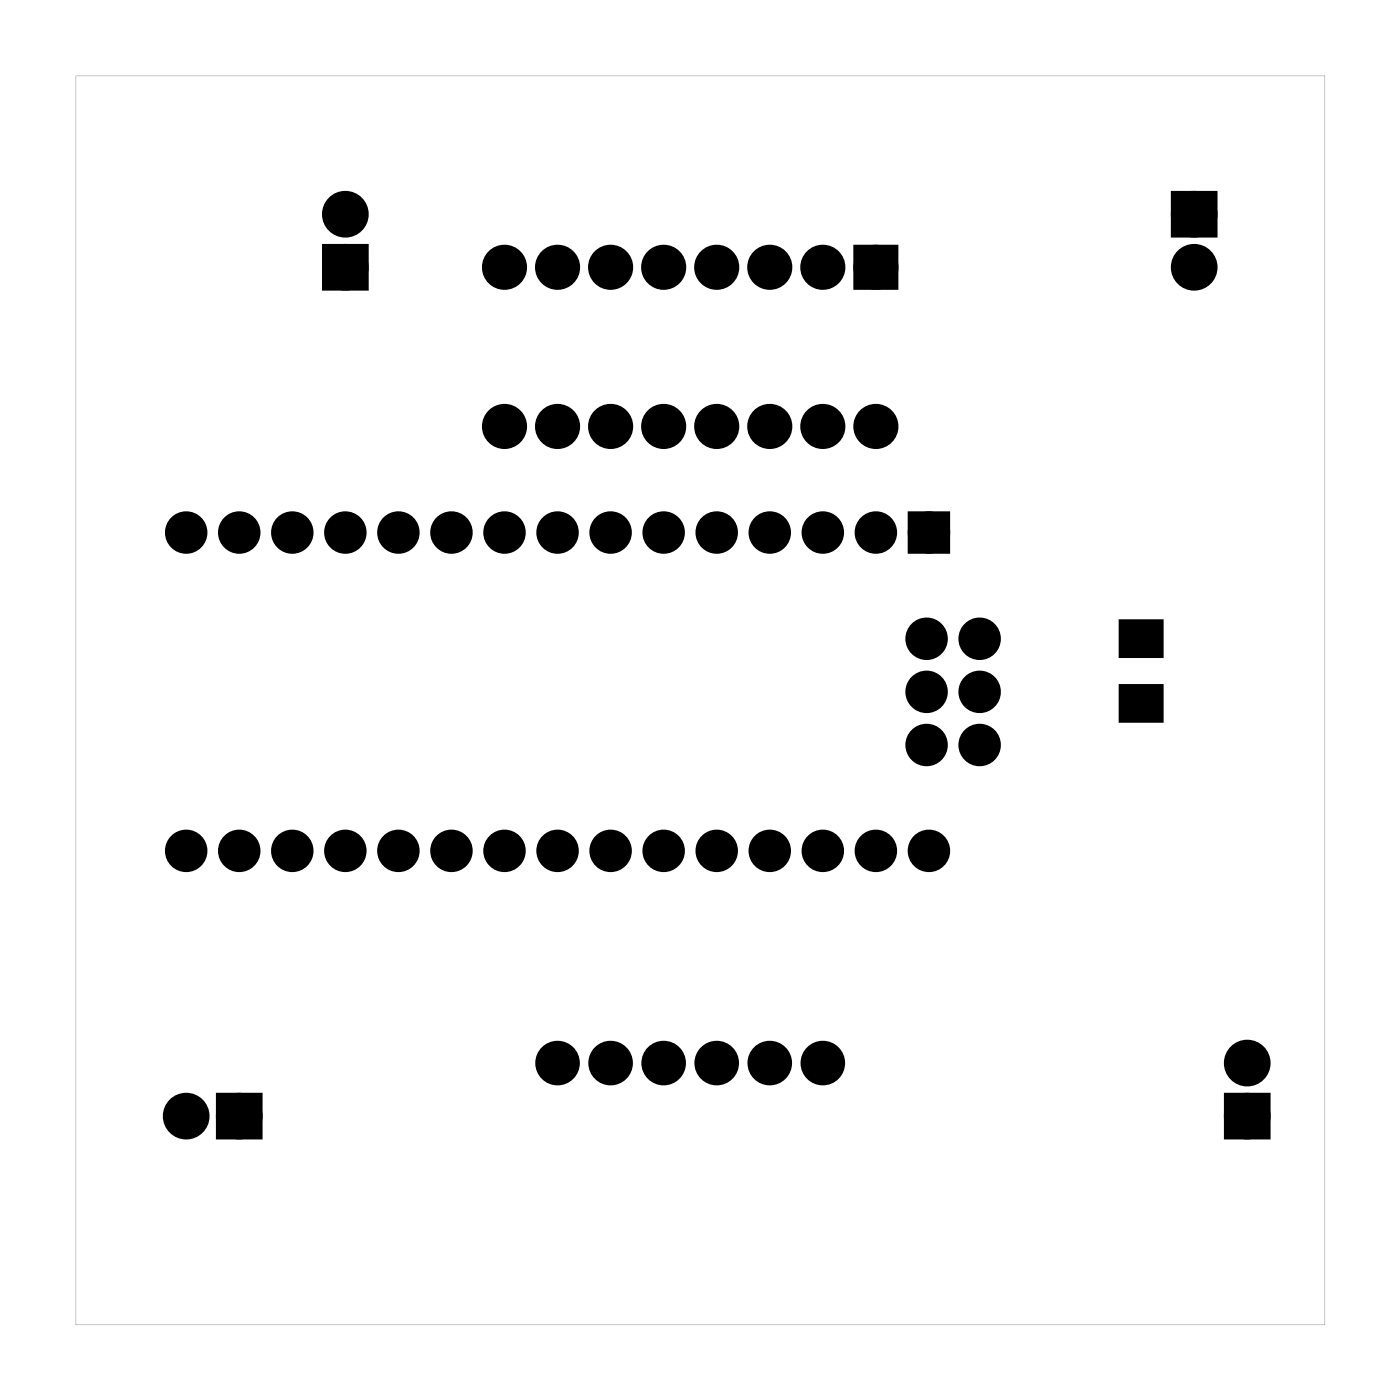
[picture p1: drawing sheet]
<svg xmlns="http://www.w3.org/2000/svg" width="67mm" height="67mm" viewBox="0 0 67 67" stroke-linecap="round" stroke-linejoin="round" font-family="sans-serif">
<g fill="#000">
<path d="M15.8 12.1h1.5v1.4h-1.5zM41.2 12.1h1.4v1.4h-1.4zM56.4 9.5h1.5v1.5h-1.5zM43.8 24.8h1.3v1.4h-1.3zM53.7 32.9h1.9v1.6h-1.9zM53.7 29.8h1.9v1.6h-1.9zM10.7 52.7h1.5v1.5h-1.5zM59 52.7h1.5v1.5h-1.5z"/>
<path d="M3.6 3.6h59.8v59.8h-59.8zM3.6 3.6v59.8h59.8v-59.8z"/>
</g>
<g fill="#000">
<circle cx="16.5" cy="12.8" r=".74"/>
<circle cx="16.5" cy="10.3" r=".74"/>
<circle cx="24.2" cy="12.8" r=".7"/>
<circle cx="26.7" cy="12.8" r=".7"/>
<circle cx="29.2" cy="12.8" r=".7"/>
<circle cx="31.8" cy="12.8" r=".7"/>
<circle cx="34.3" cy="12.8" r=".7"/>
<circle cx="36.9" cy="12.8" r=".7"/>
<circle cx="39.4" cy="12.8" r=".7"/>
<circle cx="41.9" cy="12.8" r=".7"/>
<circle cx="57.2" cy="10.3" r=".74"/>
<circle cx="57.2" cy="12.8" r=".74"/>
<circle cx="8.9" cy="25.5" r=".67"/>
<circle cx="11.5" cy="25.5" r=".67"/>
<circle cx="14" cy="25.5" r=".67"/>
<circle cx="16.5" cy="25.5" r=".67"/>
<circle cx="19.1" cy="25.5" r=".67"/>
<circle cx="21.6" cy="25.5" r=".67"/>
<circle cx="24.2" cy="20.4" r=".7"/>
<circle cx="24.2" cy="25.5" r=".67"/>
<circle cx="26.7" cy="20.4" r=".7"/>
<circle cx="26.7" cy="25.5" r=".67"/>
<circle cx="29.2" cy="20.4" r=".7"/>
<circle cx="29.2" cy="25.5" r=".67"/>
<circle cx="31.8" cy="20.4" r=".7"/>
<circle cx="31.8" cy="25.5" r=".67"/>
<circle cx="34.3" cy="20.4" r=".7"/>
<circle cx="34.3" cy="25.5" r=".67"/>
<circle cx="36.9" cy="20.4" r=".7"/>
<circle cx="36.9" cy="25.5" r=".67"/>
<circle cx="39.4" cy="20.4" r=".7"/>
<circle cx="39.4" cy="25.5" r=".67"/>
<circle cx="41.9" cy="20.4" r=".7"/>
<circle cx="41.9" cy="25.5" r=".67"/>
<circle cx="44.4" cy="33.1" r=".67"/>
<circle cx="44.4" cy="35.7" r=".67"/>
<circle cx="44.4" cy="30.6" r=".67"/>
<circle cx="44.5" cy="25.5" r=".67"/>
<circle cx="46.9" cy="35.7" r=".67"/>
<circle cx="46.9" cy="33.1" r=".67"/>
<circle cx="46.9" cy="30.6" r=".67"/>
<circle cx="8.9" cy="40.7" r=".67"/>
<circle cx="8.9" cy="53.4" r=".74"/>
<circle cx="11.5" cy="40.7" r=".67"/>
<circle cx="11.5" cy="53.4" r=".74"/>
<circle cx="14" cy="40.7" r=".67"/>
<circle cx="16.5" cy="40.7" r=".67"/>
<circle cx="19.1" cy="40.7" r=".67"/>
<circle cx="21.6" cy="40.7" r=".67"/>
<circle cx="24.2" cy="40.7" r=".67"/>
<circle cx="26.7" cy="40.7" r=".67"/>
<circle cx="26.7" cy="50.9" r=".72"/>
<circle cx="29.2" cy="40.7" r=".67"/>
<circle cx="29.2" cy="50.9" r=".72"/>
<circle cx="31.8" cy="40.7" r=".67"/>
<circle cx="31.8" cy="50.9" r=".72"/>
<circle cx="34.3" cy="40.7" r=".67"/>
<circle cx="34.3" cy="50.9" r=".72"/>
<circle cx="36.9" cy="40.7" r=".67"/>
<circle cx="36.9" cy="50.9" r=".72"/>
<circle cx="39.4" cy="40.7" r=".67"/>
<circle cx="39.4" cy="50.9" r=".72"/>
<circle cx="41.9" cy="40.7" r=".67"/>
<circle cx="44.5" cy="40.7" r=".67"/>
<circle cx="59.7" cy="50.9" r=".74"/>
<circle cx="59.7" cy="53.4" r=".74"/>
</g>
<g fill="none" stroke="#000" stroke-width=".69" stroke-linecap="butt">
<path d="M43.8 24.8h1.3v1.4h-1.3z"/>
<circle cx="8.9" cy="25.5" r=".67"/>
<circle cx="11.5" cy="25.5" r=".67"/>
<circle cx="14" cy="25.5" r=".67"/>
<circle cx="16.5" cy="25.5" r=".67"/>
<circle cx="19.1" cy="25.5" r=".67"/>
<circle cx="21.6" cy="25.5" r=".67"/>
<circle cx="24.2" cy="25.5" r=".67"/>
<circle cx="26.7" cy="25.5" r=".67"/>
<circle cx="29.2" cy="25.5" r=".67"/>
<circle cx="31.8" cy="25.5" r=".67"/>
<circle cx="34.3" cy="25.5" r=".67"/>
<circle cx="36.9" cy="25.5" r=".67"/>
<circle cx="39.4" cy="25.5" r=".67"/>
<circle cx="41.9" cy="25.5" r=".67"/>
<circle cx="44.4" cy="35.7" r=".67"/>
<circle cx="44.4" cy="30.6" r=".67"/>
<circle cx="44.4" cy="33.1" r=".67"/>
<circle cx="44.5" cy="25.5" r=".67"/>
<circle cx="46.9" cy="35.7" r=".67"/>
<circle cx="46.9" cy="30.6" r=".67"/>
<circle cx="46.9" cy="33.1" r=".67"/>
<circle cx="8.9" cy="40.7" r=".67"/>
<circle cx="11.5" cy="40.7" r=".67"/>
<circle cx="14" cy="40.7" r=".67"/>
<circle cx="16.5" cy="40.7" r=".67"/>
<circle cx="19.1" cy="40.7" r=".67"/>
<circle cx="21.6" cy="40.7" r=".67"/>
<circle cx="24.2" cy="40.7" r=".67"/>
<circle cx="26.7" cy="40.7" r=".67"/>
<circle cx="26.7" cy="50.9" r=".72"/>
<circle cx="29.2" cy="40.7" r=".67"/>
<circle cx="29.2" cy="50.9" r=".72"/>
<circle cx="31.8" cy="40.7" r=".67"/>
<circle cx="31.8" cy="50.9" r=".72"/>
<circle cx="34.3" cy="40.7" r=".67"/>
<circle cx="34.3" cy="50.9" r=".72"/>
<circle cx="36.9" cy="40.7" r=".67"/>
<circle cx="36.9" cy="50.9" r=".72"/>
<circle cx="39.4" cy="40.7" r=".67"/>
<circle cx="39.4" cy="50.9" r=".72"/>
<circle cx="41.9" cy="40.7" r=".67"/>
<circle cx="44.5" cy="40.7" r=".67"/>
</g>
<g fill="none" stroke="#000" stroke-width=".76" stroke-linecap="butt">
<path d="M15.8 12.1h1.5v1.4h-1.5zM41.2 12.1h1.4v1.4h-1.4zM56.4 9.5h1.5v1.5h-1.5zM10.7 52.7h1.5v1.5h-1.5zM59 52.7h1.5v1.5h-1.5z"/>
<circle cx="16.5" cy="12.8" r=".74"/>
<circle cx="16.5" cy="10.3" r=".74"/>
<circle cx="24.2" cy="12.8" r=".7"/>
<circle cx="26.7" cy="12.8" r=".7"/>
<circle cx="29.2" cy="12.8" r=".7"/>
<circle cx="31.8" cy="12.8" r=".7"/>
<circle cx="34.3" cy="12.8" r=".7"/>
<circle cx="36.9" cy="12.8" r=".7"/>
<circle cx="39.4" cy="12.8" r=".7"/>
<circle cx="41.9" cy="12.8" r=".7"/>
<circle cx="57.2" cy="12.8" r=".74"/>
<circle cx="57.2" cy="10.3" r=".74"/>
<circle cx="24.2" cy="20.4" r=".7"/>
<circle cx="26.7" cy="20.4" r=".7"/>
<circle cx="29.2" cy="20.4" r=".7"/>
<circle cx="31.8" cy="20.4" r=".7"/>
<circle cx="34.3" cy="20.4" r=".7"/>
<circle cx="36.9" cy="20.4" r=".7"/>
<circle cx="39.4" cy="20.4" r=".7"/>
<circle cx="41.9" cy="20.4" r=".7"/>
<circle cx="8.9" cy="53.4" r=".74"/>
<circle cx="11.5" cy="53.4" r=".74"/>
<circle cx="59.7" cy="53.4" r=".74"/>
<circle cx="59.7" cy="50.9" r=".74"/>
</g>
<path d="M53.7 32.9h1.9v1.6h-1.9zM53.7 29.8h1.9v1.6h-1.9z" fill="none" stroke="#000" stroke-width=".25"/>
</svg>
